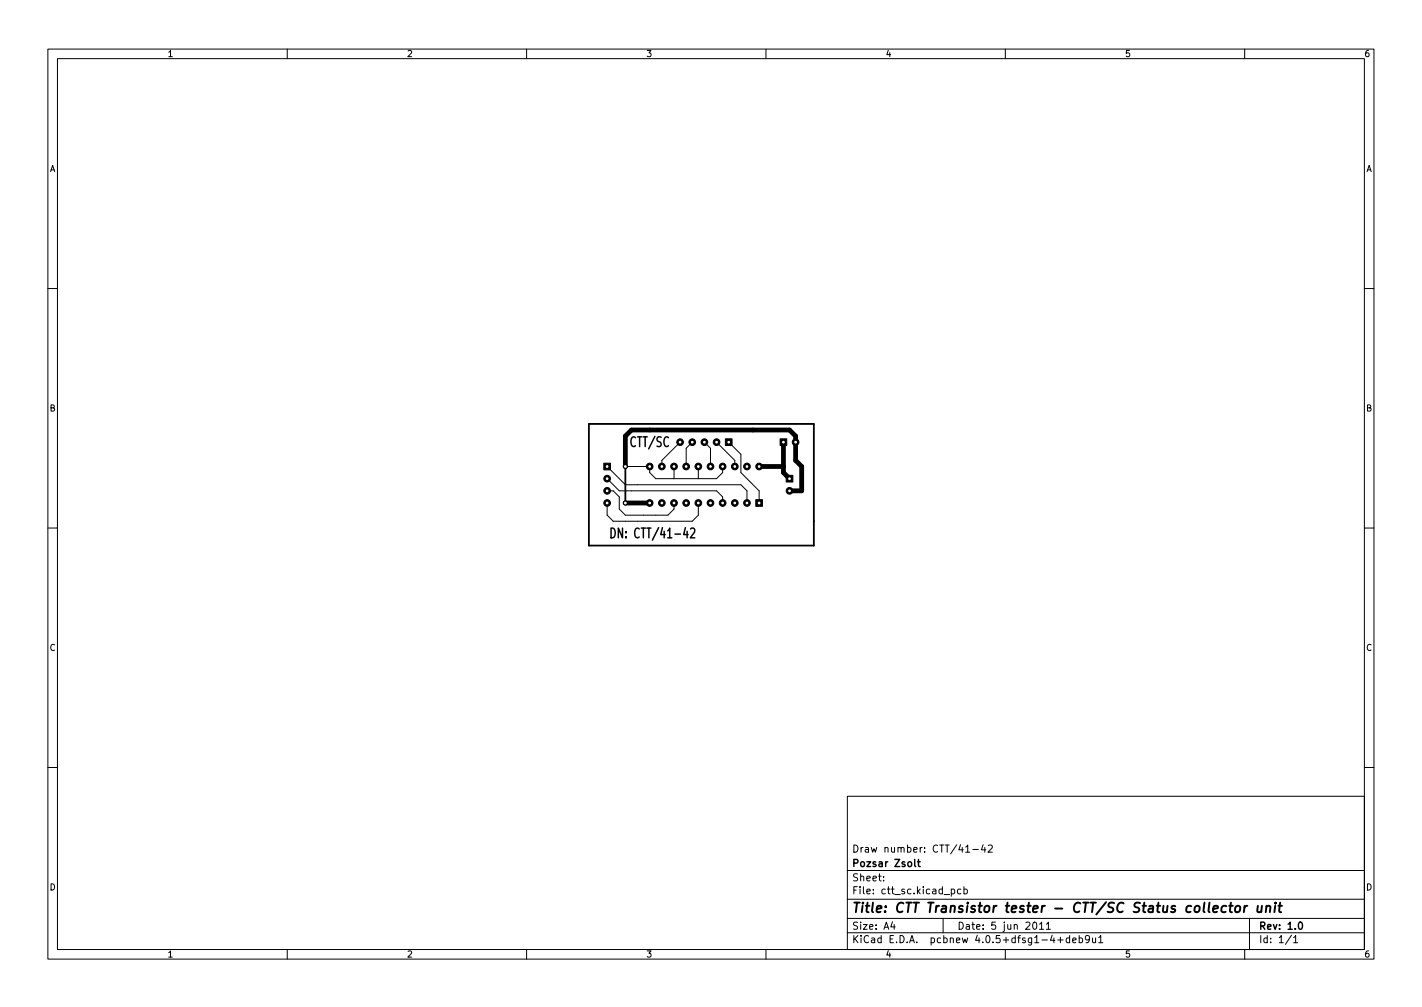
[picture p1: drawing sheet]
<svg xmlns="http://www.w3.org/2000/svg" width="297mm" height="210mm" viewBox="0 0 297 210" stroke-linecap="round" stroke-linejoin="round" font-family="sans-serif">
<defs><g id="words">
<text font-size="2.8" x="178" y="190.6">Title: CTT Transistor tester - CTT/SC Status collector unit</text>
<g font-size="2.1">
<text x="178" y="178">Draw number: CTT/41-42</text>
<text x="178" y="184">Sheet:</text>
<text x="178" y="181">Pozsar Zsolt</text>
<text x="178" y="186.7">File: ctt_sc.kicad_pcb</text>
<text x="178" y="196.9">KiCad E.D.A. pcbnew 4.0.5+dfsg1-4+deb9u1</text>
<text x="178" y="194.1">Size: A4</text>
<text x="200" y="194.1">Date: 5 jun 2011</text>
<text x="263" y="194.1">Rev: 1.0</text>
<text x="263" y="196.9">Id: 1/1</text>
</g>
<g font-size="1.8">
<text x="35" y="11.9">1</text>
<text x="85" y="11.9">2</text>
<text x="135" y="11.9">3</text>
<text x="185" y="11.9">4</text>
<text x="235" y="11.9">5</text>
<text x="285" y="11.9">6</text>
<text x="10.3" y="35.9">A</text>
<text x="285.3" y="35.9">A</text>
<text x="10.3" y="85.9">B</text>
<text x="285.3" y="85.9">B</text>
<text x="10.3" y="135.9">C</text>
<text x="285.3" y="135.9">C</text>
<text x="10.3" y="185.9">D</text>
<text x="285.3" y="185.9">D</text>
<text x="35" y="199.9">1</text>
<text x="85" y="199.9">2</text>
<text x="135" y="199.9">3</text>
<text x="185" y="199.9">4</text>
<text x="235" y="199.9">5</text>
<text x="285" y="199.9">6</text>
</g>
</g></defs>
<g fill="none" stroke="#000" stroke-width=".21">
<path d="M10 10.2h277v190.1h-277zM12 12.2h273v186.1h-273zM60 10.2v2M110 10.2v2M160 10.2v2M210 10.2v2M260 10.2v2M10 60.2h2M285 60.2h2M126.8 97.4l3.8 3.8h24.2l1.2 1.3v2.5M126.8 99.9l2.6 2.6h20.3l1.3 1.3v1.2M130.6 97.4h5.1v1.3l1.3 1.2h12.7l1.3-1.2v-1.3"/>
<path d="M140.8 97.4v2.5M142.1 92.3l-3.8 3.8v1.3M144.6 92.3l-1.3 1.3v3.8M145.9 97.4v2.5M147.1 92.3l1.3 1.3v3.8M149.7 92.3l3.8 3.8v1.3M152.2 92.3l2.6 2.6v3.8l3.8 3.8v2.5M10 110.2h2M126.8 105v2.6l1.3 1.2h16.5l1.3-1.2v-2.6M126.8 102.5h1.3l1.3 1.3v2.5l1.2 1.3h8.9l1.3-1.3v-1.3M285 110.2h2M10 160.2h2"/>
<path d="M177 166.3h108v32h-108zM201.7 177.9h.9M203.2 177.4h1.2M205.4 176.4l-.4 1h.9M205.7 176.9v1M206.4 176.6l.6-.2 .3 .5-.9 1h.9M285 160.2h2M60 198.3v2M110 198.3v2M160 198.3v2M177 194.8h108M177 191.8h108"/>
<path d="M177 187.8h108M177 181.8h108M184.6 183.8v.1M184.6 183v.1M186.4 192.5l-.3 1h.9M186.8 193v1M197 191.8v3M198.7 185.7l.4-.1 .3 .3-.1 .7h-.6M198.7 185.6v1.5M200.7 185.7l-.4-.1-.3 .3 .1 .7h.6M201.4 185.7l.4-.1 .3 .3-.2 .7h-.5M201.4 185.1v1.5"/>
<path d="M210 198.3v2M215.9 192.6l.2-.1a.8 .8 0 0 1 .5 .8 .8 .8 0 0 1-.5 .7 1 1 0 0 1-.2-1.4zM217.1 193l.5-.5v1.5M217.1 194h.9M218.6 193l.4-.5v1.5M218.6 194h.8M220.9 196.3h1.2M221.5 195.7v1.1M223.4 195.9l-.4-.1-.3 .3 .2 .7h.5M223.4 195.3v1.5M224.1 196.3l.7-.1-.1-.3-.4-.1-.2 .2v.8h.6M225.4 195.9l.5-.1 .2 .3-.1 .7h-.6"/>
<path d="M225.4 195.3v1.5M227.6 196l-.3 .3h-.3l-.3-.3 .2-.6 .4-.1 .2 .2a.99 .99 0 0 1-.4 1.3h-.2M228.2 195.8l.1 1h.3l.3-.1M228.9 195.8v1M229.5 195.8l.4-.5v1.5M229.5 196.8h.9M260 198.3v2M261 191.8v6.5M269.8 195.3l-1.3 1.9M270.2 195.8l.4-.5v1.5M270.2 196.8h.9"/>
</g>
<g fill="none" stroke="#000" stroke-width=".3">
<path d="M132.7 91.4v-.1a.5 .5 0 0 0-.8 .4l-.1 .7a.75 .75 0 0 0 .6 .8l.3-.2M133.2 91.2h.8M133.6 91.2v2M134.3 91.2h.9M134.8 91.2v2M136.8 91.1l-1.3 2.6M138.1 91.3l-.6-.1a.63 .63 0 0 0-.2 .8 .63 .63 0 0 0 .7 .4l.1 .3-.1 .4h-.8M139.6 91.4v-.1a.5 .5 0 0 0-.8 .4l-.1 .7a.75 .75 0 0 0 .6 .8l.3-.2M127.6 110.3h.4a1.26 1.26 0 0 1 0 2h-.4zM130 110.3v2l-.8-2v2M130.8 112.1v.2M130.8 111v.2"/>
<path d="M133.5 110.5l-.1-.1a.5 .5 0 0 0-.8 .3v.7a.75 .75 0 0 0 .6 .9l.3-.2M134 110.3h.8M134.4 110.3v2M135.1 110.3h.9M135.5 110.3v2M137.6 110.2l-1.3 2.6M138.4 110.2l-.4 1.4h1M138.7 110.9v1.4M139.5 110.8l.4-.5v2M139.5 112.3h.8M141 111.5h1.2M143.2 110.2l-.4 1.4h.9"/>
<path d="M143.5 110.9v1.4M144.3 110.5l.2-.2h.3l.3 .2v.3l-.9 1.5h.9M191.1 179.4v1.3l.2 .2M191.6 179.9h.6M191.9 179.4v1.3l.3 .2M271.4 192.7l.2-.2a.8 .8 0 0 1 .5 .8 .8 .8 0 0 1-.5 .7l-.2-.1-.2-.4z"/>
</g>
<g fill="none" stroke="#000" stroke-width=".4">
<path d="M256.2 189.2a.66 .66 0 0 0-1 .3l-.1 .6 .2 .3h.7M256.8 189.1h.7M257.1 188.5l-.2 1.7 .1 .2 .3 .1M258.2 189.3l.1-.1a.5 .5 0 0 1 .8 .3l-.1 .6-.2 .3a.5 .5 0 0 1-.8-.3zM260 189.1l-.2 1.4M260.6 189.1l-.4 .1-.3 .3M262.8 189.1l-.1 1.3 .5 .1 .3-.2M263.6 189.1l-.2 1.4M264.5 189.3l.3-.2 .5 .1v1.3M264.6 189.1l-.2 1.4M266.4 189.1l-.2 1.4M266.5 188.5l-.1 .2"/>
<path d="M267 189.1h.8M267.4 188.5l-.2 1.7 .1 .2 .3 .1"/>
</g>
<path d="M123 88.5h47v25.4h-47zM130.6 97.4v7.6" fill="none" stroke="#000" stroke-width=".38"/>
<g fill="#000" stroke="#000" stroke-width=".21">
<path d="M126.1 96.7h1.4v1.4h-1.4zM151.5 91.6h1.4v1.4h-1.4zM163 91.6h1.4v1.4h-1.4zM164.2 99.2h1.4v1.4h-1.4zM157.9 104.3h1.4v1.4h-1.4z"/>
<circle cx="126.8" cy="99.9" r=".7"/>
<circle cx="130.6" cy="97.4" r=".44"/>
<circle cx="135.7" cy="97.4" r=".7"/>
<circle cx="138.3" cy="97.4" r=".7"/>
<circle cx="140.8" cy="97.4" r=".7"/>
<circle cx="142.1" cy="92.3" r=".7"/>
<circle cx="143.3" cy="97.4" r=".7"/>
<circle cx="144.6" cy="92.3" r=".7"/>
<circle cx="145.9" cy="97.4" r=".7"/>
<circle cx="147.1" cy="92.3" r=".7"/>
<circle cx="148.4" cy="97.4" r=".7"/>
<circle cx="149.7" cy="92.3" r=".7"/>
<circle cx="151" cy="97.4" r=".7"/>
<circle cx="153.5" cy="97.4" r=".7"/>
<circle cx="156" cy="97.4" r=".7"/>
<circle cx="158.6" cy="97.4" r=".7"/>
<circle cx="166.2" cy="92.3" r=".7"/>
<circle cx="126.8" cy="105" r=".7"/>
<circle cx="126.8" cy="102.5" r=".7"/>
<circle cx="130.6" cy="105" r=".44"/>
<circle cx="135.7" cy="105" r=".7"/>
<circle cx="138.3" cy="105" r=".7"/>
<circle cx="140.8" cy="105" r=".7"/>
<circle cx="143.3" cy="105" r=".7"/>
<circle cx="145.9" cy="105" r=".7"/>
<circle cx="148.4" cy="105" r=".7"/>
<circle cx="151" cy="105" r=".7"/>
<circle cx="153.5" cy="105" r=".7"/>
<circle cx="156" cy="105" r=".7"/>
<circle cx="164.9" cy="102.5" r=".7"/>
</g>
<path d="M130.6 97.4v-6.3l1.3-1.3h33l1.3 1.3v5l1.3 1.3v5.1h-2.6M158.6 97.4h5.1M163.7 92.3v6.4l1.2 1.2M130.6 105h5.1" fill="none" stroke="#000" stroke-width="1"/>
<g fill="#fff" stroke="#fff" stroke-width=".21">
<circle cx="130.6" cy="105" r=".17"/>
<circle cx="130.6" cy="97.4" r=".17"/>
<circle cx="164.9" cy="99.9" r=".17"/>
<circle cx="164.9" cy="102.5" r=".17"/>
<circle cx="158.6" cy="105" r=".17"/>
<circle cx="156" cy="105" r=".17"/>
<circle cx="153.5" cy="105" r=".17"/>
<circle cx="151" cy="105" r=".17"/>
<circle cx="148.4" cy="105" r=".17"/>
<circle cx="145.9" cy="105" r=".17"/>
<circle cx="143.3" cy="105" r=".17"/>
<circle cx="140.8" cy="105" r=".17"/>
<circle cx="138.3" cy="105" r=".17"/>
<circle cx="135.7" cy="105" r=".17"/>
<circle cx="135.7" cy="97.4" r=".17"/>
<circle cx="138.3" cy="97.4" r=".17"/>
<circle cx="140.8" cy="97.4" r=".17"/>
<circle cx="143.3" cy="97.4" r=".17"/>
<circle cx="145.9" cy="97.4" r=".17"/>
<circle cx="148.4" cy="97.4" r=".17"/>
<circle cx="151" cy="97.4" r=".17"/>
<circle cx="153.5" cy="97.4" r=".17"/>
<circle cx="156" cy="97.4" r=".17"/>
<circle cx="158.6" cy="97.4" r=".17"/>
<circle cx="152.2" cy="92.3" r=".17"/>
<circle cx="149.7" cy="92.3" r=".17"/>
<circle cx="147.1" cy="92.3" r=".17"/>
<circle cx="144.6" cy="92.3" r=".17"/>
<circle cx="142.1" cy="92.3" r=".17"/>
<circle cx="126.8" cy="97.4" r=".17"/>
<circle cx="126.8" cy="99.9" r=".17"/>
<circle cx="126.8" cy="102.5" r=".17"/>
<circle cx="126.8" cy="105" r=".17"/>
<circle cx="163.7" cy="92.3" r=".17"/>
<circle cx="166.2" cy="92.3" r=".17"/>
</g>
<use href="#words"/>
</svg>
